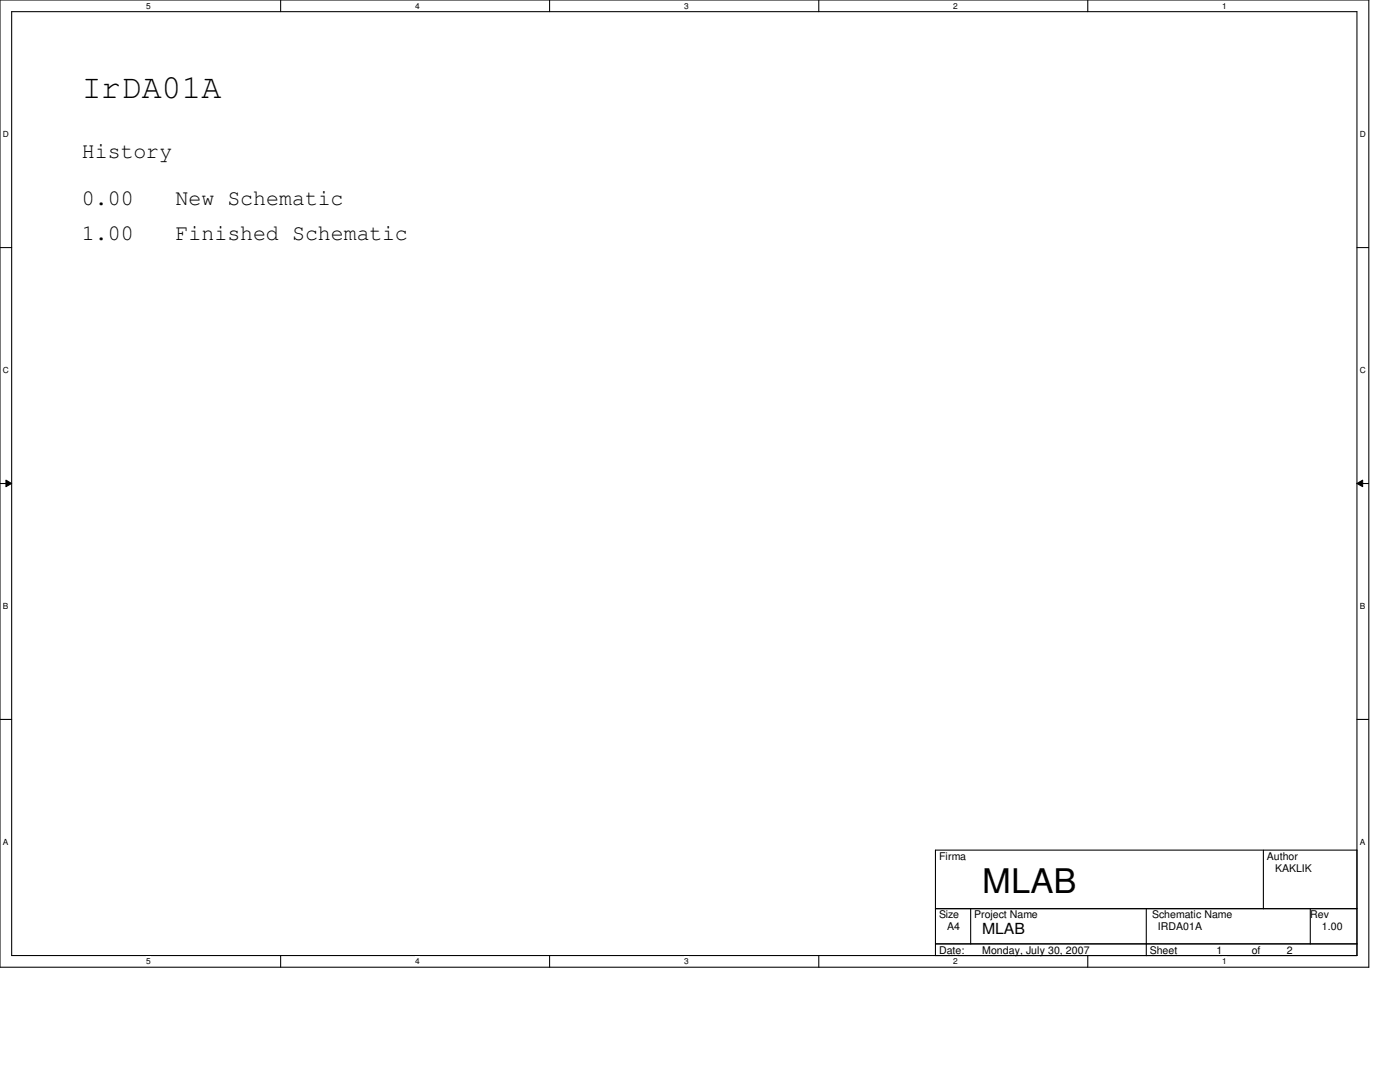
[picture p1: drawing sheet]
<svg xmlns="http://www.w3.org/2000/svg" width="279mm" height="216mm" viewBox="0 0 279 216" stroke-linecap="round" stroke-linejoin="round" font-family="sans-serif">
<defs><g id="words">
<g font-size="6.8">
<text x="16.3" y="19.5">IrDA01A</text>
<text x="196" y="178.1">MLAB</text>
</g>
<g font-size="4.4">
<text x="16.3" y="31.6">History</text>
<text x="16.3" y="40.9">0.00</text>
<text x="35.1" y="40.9">New Schematic</text>
<text x="16.3" y="48">1.00</text>
<text x="35.1" y="48">Finished Schematic</text>
</g>
<text font-size="3" x="196" y="186.4">MLAB</text>
<g font-size="2.1">
<text x="187.4" y="171.6">Firma</text>
<text x="252.8" y="171.6">Author</text>
<text x="254.5" y="173.9">KAKLIK</text>
<text x="187.4" y="183.3">Size</text>
<text x="189" y="185.6">A4</text>
<text x="194.4" y="183.3">Project Name</text>
<text x="229.9" y="183.3">Schematic Name</text>
<text x="231.1" y="185.6">IRDA01A</text>
<text x="261.5" y="183.3">Rev</text>
<text x="263.8" y="185.6">1.00</text>
<text x="187.4" y="190.3">Date:</text>
<text x="196" y="190.3">Monday, July 30, 2007</text>
<text x="229.4" y="190.3">Sheet</text>
<text x="242.8" y="190.3">1</text>
<text x="249.8" y="190.3">of</text>
<text x="256.8" y="190.3">2</text>
</g>
<g font-size="1.7">
<text x="29.2" y="1.7">5</text>
<text x="82.8" y="1.7">4</text>
<text x="136.5" y="1.7">3</text>
<text x="190.2" y="1.7">2</text>
<text x="243.9" y="1.7">1</text>
<text x=".6" y="27.3">D</text>
<text x="271.4" y="27.3">D</text>
<text x=".6" y="74.4">C</text>
<text x="271.4" y="74.4">C</text>
<text x=".6" y="121.5">B</text>
<text x="271.4" y="121.5">B</text>
<text x=".6" y="168.6">A</text>
<text x="271.4" y="168.6">A</text>
<text x="29.2" y="192.4">5</text>
<text x="82.8" y="192.4">4</text>
<text x="136.5" y="192.4">3</text>
<text x="190.2" y="192.4">2</text>
<text x="243.9" y="192.4">1</text>
</g>
</g></defs>
<path d="M0 0h273.2v193h-273.2zM2.3 2.3h268.5v188.4h-268.5z" fill="none" stroke="#000" stroke-width=".21"/>
<g fill="#fff">
<path d="M29.2 .3h.9v1.8h-.9z"/>
<path d="M29.2 190.9h.9v1.9h-.9z"/>
</g>
<path d="M56 0v2.3M56 190.7v2.3" fill="none" stroke="#000" stroke-width=".21"/>
<g fill="#fff">
<path d="M82.8 .3h1v1.8h-1z"/>
<path d="M82.8 190.9h1v1.9h-1z"/>
</g>
<path d="M109.7 0v2.3M109.7 190.7v2.3" fill="none" stroke="#000" stroke-width=".21"/>
<g fill="#fff">
<path d="M136.5 .3h1v1.8h-1z"/>
<path d="M136.5 190.9h1v1.9h-1z"/>
</g>
<path d="M163.4 0v2.3M163.4 190.7v2.3" fill="none" stroke="#000" stroke-width=".21"/>
<g fill="#fff">
<path d="M190.2 .3h1v1.8h-1z"/>
<path d="M190.2 190.9h1v1.9h-1z"/>
</g>
<path d="M217.1 0v2.3M217.1 190.7v2.3" fill="none" stroke="#000" stroke-width=".21"/>
<g fill="#fff">
<path d="M243.9 .3h1v1.8h-1z"/>
<path d="M243.9 190.9h1v1.9h-1z"/>
<path d="M.6 25.9h1.2v1.8h-1.2z"/>
<path d="M271.4 25.9h1.2v1.8h-1.2z"/>
<path d="M.6 72.9h1.2v1.9h-1.2z"/>
<path d="M271.4 72.9h1.2v1.9h-1.2z"/>
</g>
<path d="M0 49.4h2.3M270.8 49.4h2.3" fill="none" stroke="#000" stroke-width=".21"/>
<g fill="#fff">
<path d="M.6 120h1.1v1.9h-1.1z"/>
<path d="M271.4 120h1.1v1.9h-1.1z"/>
</g>
<path d="M0 96.5h2.3M270.8 96.5h2.3" fill="none" stroke="#000" stroke-width=".21"/>
<path d="M1.2 95.8l1.1 .7-1.1 .6zM270.8 96.5l1.1-.7v1.3z" fill="#000"/>
<path d="M1.2 95.8l1.1 .7-1.1 .6zM270.8 96.5l1.1-.7v1.3z" fill="none" stroke="#000" stroke-width=".2"/>
<g fill="#fff">
<path d="M.6 167.1h1.1v1.9h-1.1z"/>
<path d="M271.4 167.1h1.1v1.9h-1.1z"/>
</g>
<path d="M0 143.6h2.3M270.8 143.6h2.3M186.7 169.6h84.1v21.1h-84.1zM252.1 169.6v11.8M186.7 181.3h84.1M186.7 188.3h84.1M193.7 181.3v7.1M228.8 181.3v9.4M261.5 181.3v7.1" fill="none" stroke="#000" stroke-width=".21"/>
<use href="#words"/>
</svg>
